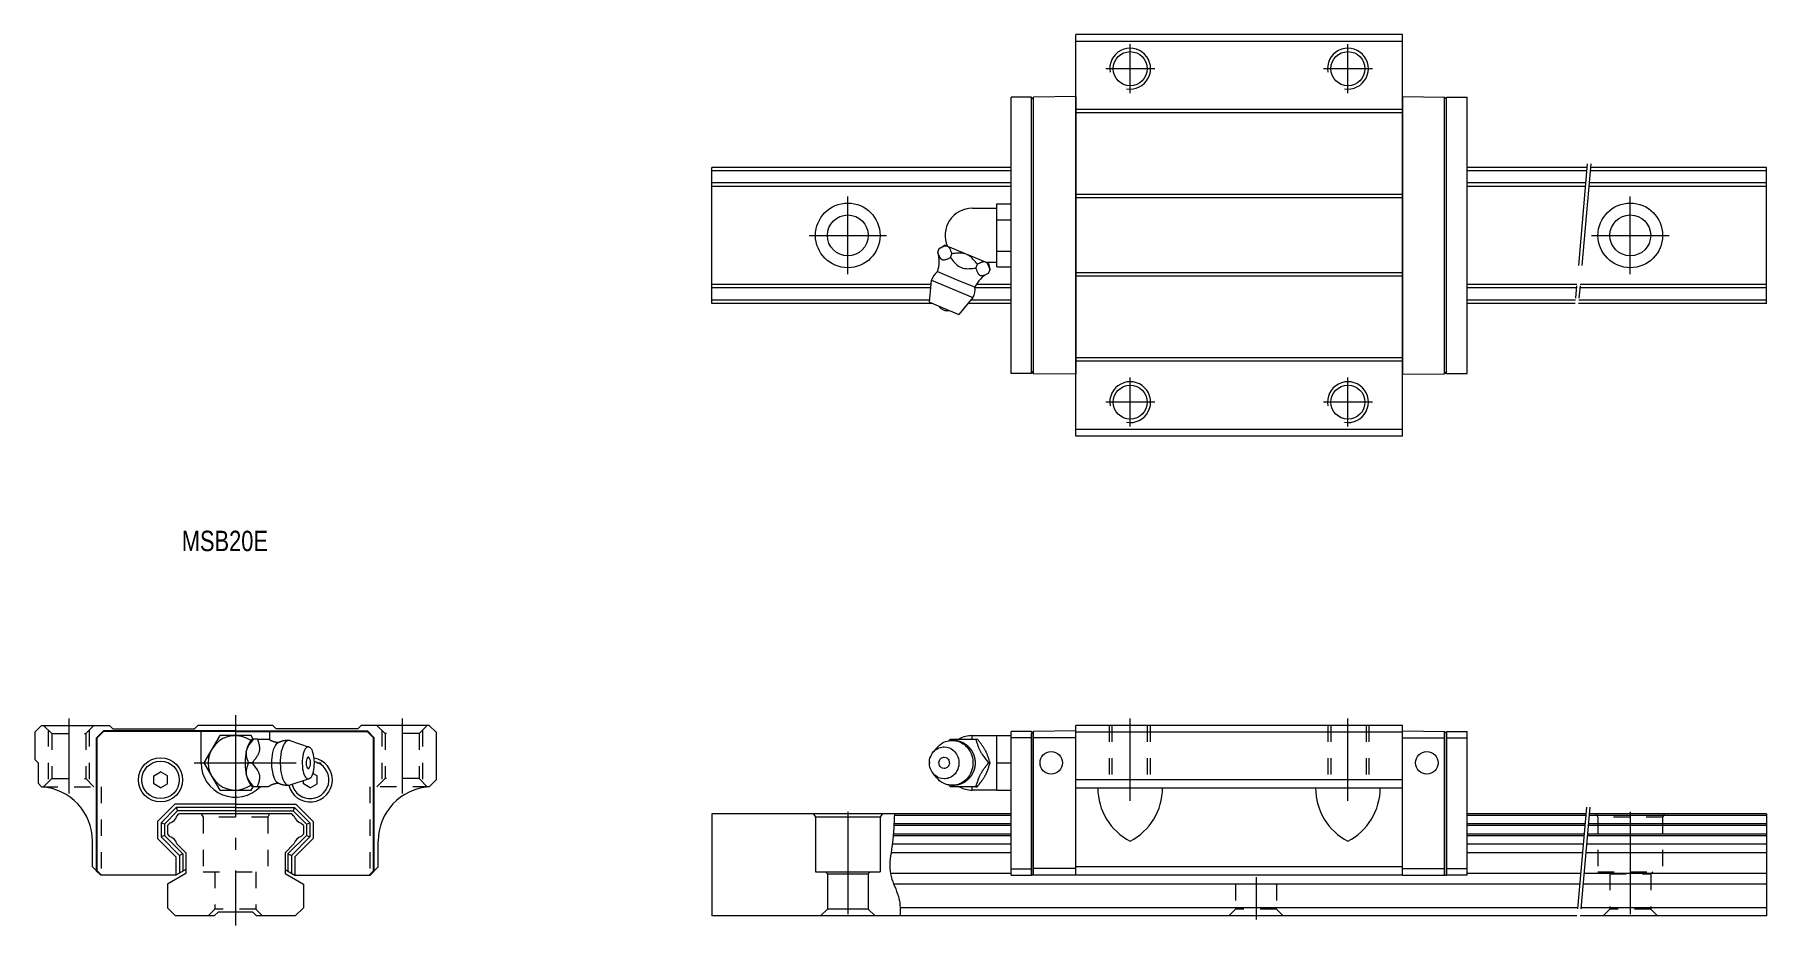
# Model space of a CAD drawing. Header units: inches. Extents: x -461 to -207, y 130 to 261.
import ezdxf

# ---------------------------------------------------------------- set-up
doc = ezdxf.new("R2010")
doc.units = ezdxf.units.IN
for name, pattern in [('CENTER', [22.8, 15, -3, 1.8, -3]), ('DASHED', [4.8, 2.4, -2.4]), ('PHANTOM', [27.6, 15, -3, 1.8, -3, 1.8, -3])]:
    doc.linetypes.add(name, pattern=pattern)
doc.layers.add('Unnamed [1]', color=7, linetype='Continuous', lineweight=0)
doc.styles.add('CK_TEXT_STYLE_0107', font='', dxfattribs={"width": 0.8, "height": 3})
doc.styles.get('CK_TEXT_STYLE_0107').set_extended_font_data('TXT')

msp = doc.modelspace()

# ---------------------------------------------------------------- texts
at = {"layer": 'Unnamed [1]', "color": 4, "lineweight": 0, "insert": (-439.76, 188.09), "char_height": 3, "attachment_point": 1, "line_spacing_factor": 1.2, "style": 'CK_TEXT_STYLE_0107'}
msp.add_mtext('MSB20E', dxfattribs=at)

# ---------------------------------------------------------------- linework, layer by layer
at = {"layer": 'Unnamed [1]', "color": 4, "linetype": 'Continuous', "lineweight": 0}
for p, q in [((-308.38, 201.98), (-308.38, 260.98)), ((-260.38, 260.98), (-308.38, 260.98)), ((-260.38, 259.98), (-308.38, 259.98)), ((-260.38, 201.98), (-260.38, 260.98)), ((-317.88, 211.18), (-317.88, 251.78)), ((-314.88, 251.78), (-317.88, 251.78)), ((-314.88, 251.5), (-314.58, 251.8)), ((-314.88, 211.18), (-314.88, 251.78)), ((-314.88, 211.46), (-314.88, 251.5)), ((-308.38, 251.88), (-314.58, 251.8)), ((-314.58, 211.16), (-314.58, 251.8)), ((-308.38, 251.88), (-308.38, 211.08)), ((-260.38, 249.98), (-308.38, 249.98)), ((-260.38, 249.48), (-308.38, 249.48)), ((-260.38, 251.88), (-260.38, 211.08)), ((-260.38, 251.88), (-254.18, 251.8)), ((-254.18, 211.16), (-254.18, 251.8)), ((-253.88, 251.5), (-254.18, 251.8)), ((-253.88, 251.78), (-250.88, 251.78)), ((-253.88, 211.18), (-253.88, 251.78)), ((-253.88, 211.46), (-253.88, 251.5)), ((-250.88, 211.18), (-250.88, 251.78)), ((-317.88, 241.48), (-361.88, 241.48)), ((-361.88, 221.48), (-361.88, 241.48)), ((-317.88, 240.97), (-361.88, 240.97)), ((-233.24, 241.48), (-250.88, 241.48)), ((-233.29, 240.97), (-250.88, 240.97)), ((-206.88, 240.97), (-232.78, 240.97)), ((-206.88, 241.48), (-232.74, 241.48)), ((-206.88, 221.48), (-206.88, 241.48)), ((-317.88, 239.19), (-361.88, 239.19)), ((-317.88, 238.68), (-361.88, 238.68)), ((-260.38, 237.48), (-308.38, 237.48)), ((-260.38, 236.98), (-308.38, 236.98)), ((-233.44, 239.19), (-250.88, 239.19)), ((-233.49, 238.68), (-250.88, 238.68)), ((-206.88, 238.68), (-232.98, 238.68)), ((-206.88, 239.19), (-232.94, 239.19)), ((-323.57, 235.48), (-319.97, 235.48)), ((-319.97, 236.1), (-317.88, 236.1)), ((-319.97, 234.94), (-319.97, 236.1)), ((-319.97, 233.79), (-319.97, 234.94)), ((-317.88, 233.79), (-317.88, 236.1)), ((-319.97, 233.79), (-317.88, 233.79)), ((-319.97, 231.48), (-319.97, 233.79)), ((-317.88, 229.17), (-317.88, 233.79)), ((-328.67, 229.01), (-328.44, 229.56)), ((-327.26, 229.88), (-327.66, 230.05)), ((-327.26, 229.88), (-327.19, 229.85)), ((-324.5, 228.74), (-327.19, 229.85)), ((-319.97, 229.17), (-319.97, 231.48)), ((-319.97, 229.17), (-317.88, 229.17)), ((-319.97, 228.02), (-319.97, 229.17)), ((-317.88, 226.86), (-317.88, 229.17)), ((-326.81, 228.24), (-326.58, 228.79)), ((-324.5, 228.74), (-324.35, 228.68)), ((-321.66, 227.56), (-324.35, 228.68)), ((-323.07, 226.69), (-322.84, 227.24)), ((-321.66, 227.56), (-321.58, 227.53)), ((-321.19, 227.37), (-321.58, 227.53)), ((-319.97, 227.48), (-321.46, 227.48)), ((-319.97, 226.86), (-319.97, 228.02)), ((-319.97, 226.86), (-317.88, 226.86)), ((-329.63, 224.28), (-361.88, 224.28)), ((-329.88, 221.66), (-329.58, 224.89)), ((-329.58, 224.89), (-323.48, 222.37)), ((-328.72, 226.16), (-325.95, 225.01)), ((-325.95, 225.01), (-323.18, 223.87)), ((-317.88, 224.28), (-322.98, 224.28)), ((-321.2, 225.92), (-320.98, 226.47)), ((-260.38, 225.98), (-308.38, 225.98)), ((-260.38, 225.48), (-308.38, 225.48)), ((-234.75, 224.28), (-250.88, 224.28)), ((-206.88, 224.28), (-234.24, 224.28)), ((-329.68, 223.77), (-361.88, 223.77)), ((-329.85, 221.99), (-361.88, 221.99)), ((-329.44, 221.48), (-361.88, 221.48)), ((-329.88, 221.66), (-325.54, 219.86)), ((-323.48, 222.37), (-325.54, 219.86)), ((-317.88, 221.48), (-324.21, 221.48)), ((-317.88, 221.99), (-323.79, 221.99)), ((-317.88, 223.77), (-323.17, 223.77)), ((-234.79, 223.77), (-250.88, 223.77)), ((-234.95, 221.99), (-250.88, 221.99)), ((-234.99, 221.48), (-250.88, 221.48)), ((-206.88, 221.48), (-234.49, 221.48)), ((-206.88, 221.99), (-234.44, 221.99)), ((-206.88, 223.77), (-234.29, 223.77)), ((-314.88, 211.46), (-314.58, 211.16)), ((-260.38, 213.48), (-308.38, 213.48)), ((-260.38, 212.98), (-308.38, 212.98)), ((-253.88, 211.46), (-254.18, 211.16)), ((-314.88, 211.18), (-317.88, 211.18)), ((-308.38, 211.08), (-314.58, 211.16)), ((-260.38, 211.08), (-254.18, 211.16)), ((-253.88, 211.18), (-250.88, 211.18)), ((-260.38, 202.98), (-308.38, 202.98)), ((-260.38, 201.98), (-308.38, 201.98)), ((-460.38, 159.48), (-461.38, 158.48)), ((-461.38, 158.48), (-461.38, 154.48)), ((-460.38, 159.48), (-450.38, 159.48)), ((-452.28, 157.68), (-451.28, 158.68)), ((-452.18, 157.64), (-451.24, 158.58)), ((-431.88, 158.68), (-451.28, 158.68)), ((-431.88, 158.58), (-451.24, 158.58)), ((-450.38, 159.48), (-449.88, 158.98)), ((-449.88, 158.98), (-437.88, 158.98)), ((-437.38, 159.48), (-437.88, 158.98)), ((-426.38, 159.48), (-437.38, 159.48)), ((-436.93, 153.98), (-436.93, 158.58)), ((-434.19, 157.98), (-435.35, 155.98)), ((-431.88, 157.98), (-434.19, 157.98)), ((-431.88, 158.68), (-412.48, 158.68)), ((-431.88, 158.58), (-412.53, 158.58)), ((-429.58, 157.98), (-431.88, 157.98)), ((-429.29, 157.48), (-429.58, 157.98)), ((-426.83, 157.37), (-426.83, 158.58)), ((-426.38, 159.48), (-425.88, 158.98)), ((-413.88, 158.98), (-425.88, 158.98)), ((-413.38, 159.48), (-413.88, 158.98)), ((-403.38, 159.48), (-413.38, 159.48)), ((-411.58, 157.64), (-412.53, 158.58)), ((-411.48, 157.68), (-412.48, 158.68)), ((-402.38, 158.48), (-403.38, 159.48)), ((-402.38, 158.48), (-402.38, 151.48)), ((-323.58, 157.98), (-319.98, 157.98)), ((-323.58, 157.48), (-323.58, 157.98)), ((-319.98, 157.98), (-317.88, 157.98)), ((-319.98, 155.98), (-319.98, 157.98)), ((-317.88, 137.48), (-317.88, 158.58)), ((-314.88, 158.58), (-317.88, 158.58)), ((-317.88, 153.98), (-317.88, 157.98)), ((-314.88, 158.31), (-314.58, 158.61)), ((-314.88, 158.58), (-314.88, 137.48)), ((-314.88, 137.48), (-314.88, 158.31)), ((-308.38, 158.68), (-314.58, 158.61)), ((-314.58, 137.48), (-314.58, 158.61)), ((-260.38, 159.48), (-308.38, 159.48)), ((-308.38, 137.48), (-308.38, 159.48)), ((-308.38, 137.48), (-308.38, 158.68)), ((-260.38, 158.48), (-308.38, 158.48)), ((-260.38, 137.48), (-260.38, 159.48)), ((-260.38, 158.68), (-254.18, 158.61)), ((-260.38, 137.48), (-260.38, 158.68)), ((-253.88, 158.31), (-254.18, 158.61)), ((-254.18, 137.48), (-254.18, 158.61)), ((-253.88, 158.58), (-250.88, 158.58)), ((-253.88, 158.58), (-253.88, 137.48)), ((-253.88, 137.48), (-253.88, 158.31)), ((-250.88, 137.48), (-250.88, 158.58)), ((-452.28, 138.08), (-452.28, 157.68)), ((-452.18, 138.12), (-452.18, 157.64)), ((-435.35, 155.98), (-436.5, 153.98)), ((-430.29, 155.66), (-430.26, 155.8)), ((-429.29, 157.48), (-429.19, 157.48)), ((-428.64, 157.48), (-429.19, 157.48)), ((-428.64, 157.48), (-427, 157.48)), ((-423.87, 157.25), (-421.05, 156.31)), ((-411.58, 138.12), (-411.58, 157.64)), ((-411.48, 138.08), (-411.48, 157.68)), ((-329.31, 155.58), (-328.79, 156.2)), ((-326.81, 157.48), (-323.07, 157.48)), ((-323.07, 157.48), (-322.85, 157.48)), ((-321.66, 155.8), (-321.59, 155.66)), ((-319.98, 153.98), (-319.98, 155.98)), ((-314.88, 157.66), (-317.88, 157.66)), ((-308.38, 157.68), (-314.58, 157.68)), ((-260.38, 157.68), (-254.18, 157.68)), ((-253.88, 157.66), (-250.88, 157.66)), ((-461.38, 154.48), (-460.88, 153.98)), ((-460.88, 153.98), (-460.88, 150.98)), ((-436.5, 153.98), (-435.35, 151.98)), ((-429.41, 153.98), (-429.97, 153.98)), ((-329.78, 153.98), (-329.88, 153.98)), ((-321.21, 153.98), (-320.98, 153.98)), ((-319.98, 153.98), (-317.88, 153.98)), ((-319.98, 151.98), (-319.98, 153.98)), ((-317.88, 149.98), (-317.88, 153.98)), ((-460.37, 150.46), (-460.88, 150.98)), ((-443.88, 152.06), (-442.88, 152.64)), ((-443.88, 150.9), (-443.88, 152.06)), ((-442.88, 150.33), (-443.88, 150.9)), ((-441.88, 152.06), (-442.88, 152.64)), ((-442.88, 150.33), (-441.88, 150.9)), ((-441.88, 150.9), (-441.88, 152.06)), ((-435.35, 151.98), (-434.19, 149.98)), ((-430.26, 152.16), (-430.29, 152.3)), ((-429.58, 149.98), (-429.29, 150.48)), ((-429.19, 150.48), (-429.28, 150.48)), ((-428.64, 150.48), (-429.19, 150.48)), ((-427, 150.48), (-428.64, 150.48)), ((-421.05, 151.65), (-423.87, 150.71)), ((-421.88, 150.9), (-421.88, 151.37)), ((-420.88, 150.33), (-421.88, 150.9)), ((-420.88, 150.33), (-419.88, 150.9)), ((-419.88, 152.06), (-420.5, 152.41)), ((-419.88, 150.9), (-419.88, 152.06)), ((-402.38, 151.48), (-403.4, 150.46)), ((-328.79, 151.76), (-329.32, 152.4)), ((-323.07, 150.48), (-326.81, 150.48)), ((-323.58, 149.98), (-323.58, 150.48)), ((-323.07, 150.48), (-322.85, 150.48)), ((-321.59, 152.3), (-321.66, 152.16)), ((-319.98, 149.98), (-319.98, 151.98)), ((-260.38, 151.48), (-308.38, 151.48)), ((-260.38, 150.28), (-308.38, 150.28)), ((-443.31, 145.38), (-440.78, 147.91)), ((-431.88, 147.91), (-440.78, 147.91)), ((-434.19, 149.98), (-431.88, 149.98)), ((-431.88, 149.98), (-429.58, 149.98)), ((-431.88, 147.91), (-422.99, 147.91)), ((-420.45, 145.38), (-422.99, 147.91)), ((-319.98, 149.98), (-323.58, 149.98)), ((-319.98, 149.98), (-317.88, 149.98)), ((-443.31, 145.38), (-443.31, 142.89)), ((-442.81, 145.17), (-440.57, 147.41)), ((-442.81, 145.17), (-442.81, 143.09)), ((-442.31, 144.96), (-442.81, 145.17)), ((-442.31, 144.96), (-440.37, 146.91)), ((-441.88, 144.78), (-441.58, 145.09)), ((-431.88, 147.41), (-440.57, 147.41)), ((-440.57, 147.41), (-440.37, 146.91)), ((-440.49, 146.17), (-440.19, 146.48)), ((-431.88, 146.91), (-440.37, 146.91)), ((-423.58, 146.48), (-440.19, 146.48)), ((-431.88, 147.41), (-423.2, 147.41)), ((-431.88, 146.91), (-423.4, 146.91)), ((-423.27, 146.17), (-423.58, 146.48)), ((-423.2, 147.41), (-423.4, 146.91)), ((-421.45, 144.96), (-423.4, 146.91)), ((-420.95, 145.17), (-423.2, 147.41)), ((-421.88, 144.78), (-422.19, 145.09)), ((-421.45, 144.96), (-420.95, 145.17)), ((-420.95, 145.17), (-420.95, 143.09)), ((-420.45, 145.38), (-420.45, 142.89)), ((-361.88, 146.48), (-361.88, 131.48)), ((-317.88, 146.48), (-361.88, 146.48)), ((-346.92, 146.48), (-346.63, 145.98)), ((-337.13, 145.98), (-346.63, 145.98)), ((-346.63, 145.98), (-346.63, 137.98)), ((-336.85, 146.48), (-337.13, 145.98)), ((-337.13, 145.98), (-337.13, 137.98)), ((-317.88, 146.25), (-335.04, 146.25)), ((-233.43, 146.48), (-250.88, 146.48)), ((-233.45, 146.25), (-250.88, 146.25)), ((-206.88, 146.25), (-232.94, 146.25)), ((-206.88, 146.48), (-232.92, 146.48)), ((-206.88, 146.48), (-206.88, 131.48)), ((-443.31, 142.89), (-440.61, 140.19)), ((-442.31, 143.3), (-442.81, 143.09)), ((-442.81, 143.09), (-440.11, 140.39)), ((-442.31, 144.96), (-442.31, 143.3)), ((-442.31, 143.3), (-439.61, 140.6)), ((-441.88, 144.78), (-441.88, 143.48)), ((-441.88, 143.48), (-441.58, 143.17)), ((-421.45, 143.3), (-424.15, 140.6)), ((-420.95, 143.09), (-423.65, 140.39)), ((-420.45, 142.89), (-423.15, 140.19)), ((-421.88, 143.48), (-422.19, 143.17)), ((-421.88, 144.78), (-421.88, 143.48)), ((-421.45, 144.96), (-421.45, 143.3)), ((-421.45, 143.3), (-420.95, 143.09)), ((-317.88, 143.24), (-335.21, 143.24)), ((-317.88, 143.48), (-335.19, 143.48)), ((-317.88, 144.78), (-335.1, 144.78)), ((-317.88, 145.02), (-335.09, 145.02)), ((-233.56, 145.02), (-250.88, 145.02)), ((-233.58, 144.78), (-250.88, 144.78)), ((-233.69, 143.48), (-250.88, 143.48)), ((-233.71, 143.24), (-250.88, 143.24)), ((-206.88, 143.24), (-233.21, 143.24)), ((-206.88, 143.48), (-233.19, 143.48)), ((-206.88, 144.78), (-233.07, 144.78)), ((-206.88, 145.02), (-233.05, 145.02)), ((-452.88, 138.68), (-452.88, 142.47)), ((-440.61, 140.19), (-440.61, 137.49)), ((-440.49, 142.09), (-439.18, 140.78)), ((-439.61, 140.6), (-440.11, 140.39)), ((-440.11, 140.39), (-440.11, 137.78)), ((-439.61, 140.6), (-439.61, 138.07)), ((-439.18, 140.78), (-439.18, 137.74)), ((-423.27, 142.09), (-424.58, 140.78)), ((-424.58, 140.78), (-424.58, 137.74)), ((-424.15, 140.6), (-424.15, 138.07)), ((-424.15, 140.6), (-423.65, 140.39)), ((-423.65, 140.39), (-423.65, 137.78)), ((-423.15, 140.19), (-423.15, 137.49)), ((-410.88, 138.68), (-410.88, 142.47)), ((-317.88, 140.78), (-335.52, 140.78)), ((-317.88, 142.02), (-335.34, 142.02)), ((-233.82, 142.02), (-250.88, 142.02)), ((-233.93, 140.78), (-250.88, 140.78)), ((-206.88, 140.78), (-233.42, 140.78)), ((-206.88, 142.02), (-233.31, 142.02)), ((-452.88, 138.68), (-451.68, 137.48)), ((-452.28, 138.08), (-451.68, 137.48)), ((-452.18, 138.12), (-451.54, 137.48)), ((-447.28, 137.48), (-451.68, 137.48)), ((-447.28, 137.48), (-451.68, 137.48)), ((-440.63, 137.48), (-451.54, 137.48)), ((-439.18, 137.74), (-441.88, 136.18)), ((-439.18, 138.32), (-440.63, 137.48)), ((-424.58, 138.32), (-423.14, 137.48)), ((-424.58, 137.74), (-421.88, 136.18)), ((-423.14, 137.48), (-412.23, 137.48)), ((-416.49, 137.48), (-412.08, 137.48)), ((-416.49, 137.48), (-412.08, 137.48)), ((-411.58, 138.12), (-412.23, 137.48)), ((-410.88, 138.68), (-412.08, 137.48)), ((-411.48, 138.08), (-412.08, 137.48)), ((-346.63, 137.98), (-337.13, 137.98)), ((-345.18, 137.98), (-344.88, 137.68)), ((-344.88, 137.68), (-344.88, 132.48)), ((-344.88, 137.68), (-338.88, 137.68)), ((-338.88, 137.68), (-338.58, 137.98)), ((-338.88, 137.68), (-338.88, 132.48)), ((-317.88, 137.74), (-335.62, 137.74)), ((-317.88, 138.4), (-314.88, 138.4)), ((-317.88, 137.48), (-314.88, 137.48)), ((-308.38, 137.48), (-314.88, 137.48)), ((-308.38, 138.48), (-314.58, 138.48)), ((-260.38, 138.68), (-308.38, 138.68)), ((-260.38, 137.48), (-308.38, 137.48)), ((-260.38, 138.48), (-254.18, 138.48)), ((-260.38, 137.48), (-253.88, 137.48)), ((-250.88, 138.4), (-253.88, 138.4)), ((-250.88, 137.48), (-253.88, 137.48)), ((-234.19, 137.74), (-250.88, 137.74)), ((-206.88, 137.74), (-233.69, 137.74)), ((-441.88, 136.18), (-441.88, 132.68)), ((-421.88, 136.18), (-421.88, 132.68)), ((-234.33, 136.18), (-335.14, 136.18)), ((-206.88, 136.18), (-233.82, 136.18)), ((-440.68, 131.48), (-441.88, 132.68)), ((-423.08, 131.48), (-421.88, 132.68)), ((-344.88, 132.48), (-345.88, 131.48)), ((-338.88, 132.48), (-344.88, 132.48)), ((-337.88, 131.48), (-338.88, 132.48)), ((-234.63, 132.68), (-334.17, 132.68)), ((-206.88, 132.68), (-234.13, 132.68)), ((-434.98, 131.48), (-440.68, 131.48)), ((-434.98, 131.48), (-434.38, 132.08)), ((-434.38, 132.08), (-429.38, 132.08)), ((-429.38, 132.08), (-428.78, 131.48)), ((-423.08, 131.48), (-428.78, 131.48)), ((-234.74, 131.48), (-361.88, 131.48)), ((-206.88, 131.48), (-234.24, 131.48))]:
    msp.add_line(p, q, dxfattribs=at)
at = {"layer": 'Unnamed [1]', "color": 253, "linetype": 'CENTER', "lineweight": 0}
for p, q in [((-300.38, 252.38), (-300.38, 259.58)), ((-268.38, 252.38), (-268.38, 259.58)), ((-296.78, 255.98), (-303.98, 255.98)), ((-264.78, 255.98), (-271.98, 255.98)), ((-341.88, 225.78), (-341.88, 237.18)), ((-226.88, 225.78), (-226.88, 237.18)), ((-347.58, 231.48), (-336.18, 231.48)), ((-232.58, 231.48), (-221.18, 231.48)), ((-300.38, 203.38), (-300.38, 210.58)), ((-268.38, 203.38), (-268.38, 210.58)), ((-296.78, 206.98), (-303.98, 206.98)), ((-264.78, 206.98), (-271.98, 206.98)), ((-456.38, 160.48), (-456.38, 149.48)), ((-431.88, 160.98), (-431.88, 130.1)), ((-407.38, 160.48), (-407.38, 149.48)), ((-300.38, 148.4), (-300.38, 160.48)), ((-268.38, 148.4), (-268.38, 160.48)), ((-437.93, 153.98), (-419.27, 153.98)), ((-341.88, 146.77), (-341.88, 130.96)), ((-226.88, 146.77), (-226.88, 130.96)), ((-281.88, 137.18), (-281.88, 130.96))]:
    msp.add_line(p, q, dxfattribs=at)
at = {"layer": 'Unnamed [1]', "color": 253, "linetype": 'PHANTOM', "lineweight": 0}
for p, q in [((-233.2, 241.98), (-235.08, 220.48)), ((-232.69, 241.98), (-234.58, 220.48)), ((-233.34, 147.48), (-234.83, 130.48)), ((-232.84, 147.48), (-234.32, 130.48))]:
    msp.add_line(p, q, dxfattribs=at)
at = {"layer": 'Unnamed [1]', "color": 253, "linetype": 'DASHED', "lineweight": 0}
for p, q in [((-460.08, 159.48), (-458.88, 158.28)), ((-459.38, 158.78), (-459.38, 151.18)), ((-458.88, 158.28), (-458.88, 151.68)), ((-458.88, 158.28), (-453.88, 158.28)), ((-453.88, 158.28), (-452.68, 159.48)), ((-453.88, 158.28), (-453.88, 151.68)), ((-453.38, 158.78), (-453.38, 151.18)), ((-409.88, 158.28), (-411.08, 159.48)), ((-410.38, 158.78), (-410.38, 151.18)), ((-409.88, 158.28), (-409.88, 151.68)), ((-404.88, 158.28), (-409.88, 158.28)), ((-403.68, 159.48), (-404.88, 158.28)), ((-404.88, 158.28), (-404.88, 151.68)), ((-404.38, 158.78), (-404.38, 151.18)), ((-303.46, 159.48), (-303.46, 150.28)), ((-303.06, 159.48), (-303.06, 150.28)), ((-297.86, 159.48), (-297.86, 150.28)), ((-297.46, 159.48), (-297.46, 150.28)), ((-271.31, 159.48), (-271.31, 150.28)), ((-270.91, 159.48), (-270.91, 150.28)), ((-265.71, 159.48), (-265.71, 150.28)), ((-265.31, 159.48), (-265.31, 150.28)), ((-460.38, 150.48), (-451.63, 150.48)), ((-460.38, 150.48), (-451.63, 150.48)), ((-460.08, 150.48), (-458.88, 151.68)), ((-458.88, 151.68), (-453.88, 151.68)), ((-453.88, 151.68), (-452.68, 150.48)), ((-451.63, 150.48), (-451.63, 137.48)), ((-451.63, 150.48), (-451.63, 137.48)), ((-403.38, 150.48), (-412.13, 150.48)), ((-412.13, 150.48), (-412.13, 137.48)), ((-403.38, 150.48), (-412.13, 150.48)), ((-412.13, 150.48), (-412.13, 137.48)), ((-409.88, 151.68), (-411.08, 150.48)), ((-404.88, 151.68), (-409.88, 151.68)), ((-403.68, 150.48), (-404.88, 151.68)), ((-436.92, 146.48), (-436.63, 145.98)), ((-427.13, 145.98), (-436.63, 145.98)), ((-436.63, 145.98), (-436.63, 137.98)), ((-426.85, 146.48), (-427.13, 145.98)), ((-427.13, 145.98), (-427.13, 137.98)), ((-231.92, 146.48), (-231.63, 145.98)), ((-231.63, 145.98), (-231.63, 137.98)), ((-222.13, 145.98), (-231.63, 145.98)), ((-221.85, 146.48), (-222.13, 145.98)), ((-222.13, 145.98), (-222.13, 137.98)), ((-436.63, 137.98), (-427.13, 137.98)), ((-434.88, 137.98), (-434.88, 132.48)), ((-428.88, 137.98), (-428.88, 132.48)), ((-231.63, 137.98), (-222.13, 137.98)), ((-230.18, 137.98), (-229.88, 137.68)), ((-229.88, 137.68), (-223.88, 137.68)), ((-229.88, 137.68), (-229.88, 132.48)), ((-223.88, 137.68), (-223.58, 137.98)), ((-223.88, 137.68), (-223.88, 132.48)), ((-284.88, 136.18), (-284.88, 132.48)), ((-278.88, 136.18), (-278.88, 132.48)), ((-434.88, 132.48), (-435.88, 131.48)), ((-428.88, 132.48), (-434.88, 132.48)), ((-427.88, 131.48), (-428.88, 132.48)), ((-284.88, 132.48), (-285.88, 131.48)), ((-278.88, 132.48), (-284.88, 132.48)), ((-277.88, 131.48), (-278.88, 132.48)), ((-229.88, 132.48), (-230.88, 131.48)), ((-223.88, 132.48), (-229.88, 132.48)), ((-222.88, 131.48), (-223.88, 132.48))]:
    msp.add_line(p, q, dxfattribs=at)
at = {"layer": 'Unnamed [1]', "color": 4, "linetype": 'Continuous', "lineweight": 0}
for points in [[(-327.26, 229.88), (-327.29, 229.89), (-327.32, 229.9), (-327.36, 229.91), (-327.39, 229.91), (-327.43, 229.91), (-327.46, 229.91), (-327.5, 229.91), (-327.53, 229.9), (-327.57, 229.9), (-327.66, 229.88), (-327.76, 229.85), (-327.85, 229.82), (-327.95, 229.78), (-328.05, 229.74), (-328.15, 229.7), (-328.25, 229.66), (-328.34, 229.61), (-328.44, 229.56)], [(-324.5, 228.74), (-324.56, 228.76), (-324.62, 228.78), (-324.69, 228.8), (-324.75, 228.81), (-324.81, 228.83), (-324.88, 228.84), (-324.94, 228.85), (-325.01, 228.86), (-325.08, 228.86), (-325.24, 228.88), (-325.41, 228.88), (-325.58, 228.88), (-325.74, 228.87), (-325.91, 228.86), (-326.08, 228.84), (-326.24, 228.83), (-326.41, 228.81), (-326.58, 228.79)], [(-322.84, 227.24), (-322.93, 227.36), (-323.02, 227.47), (-323.11, 227.58), (-323.21, 227.69), (-323.3, 227.8), (-323.39, 227.91), (-323.49, 228.01), (-323.59, 228.12), (-323.69, 228.22), (-323.76, 228.28), (-323.82, 228.33), (-323.89, 228.39), (-323.96, 228.44), (-324.03, 228.49), (-324.1, 228.54), (-324.17, 228.59), (-324.25, 228.63), (-324.32, 228.67), (-324.33, 228.67), (-324.33, 228.67), (-324.33, 228.67), (-324.33, 228.67), (-324.34, 228.67), (-324.34, 228.67), (-324.34, 228.68), (-324.34, 228.68), (-324.35, 228.68)], [(-321.66, 227.56), (-321.72, 227.58), (-321.78, 227.59), (-321.84, 227.59), (-321.9, 227.59), (-321.96, 227.58), (-322.03, 227.57), (-322.09, 227.55), (-322.16, 227.53), (-322.23, 227.51), (-322.29, 227.48), (-322.36, 227.46), (-322.43, 227.43), (-322.5, 227.4), (-322.57, 227.37), (-322.64, 227.34), (-322.7, 227.31), (-322.77, 227.28), (-322.84, 227.24)], [(-430.29, 155.66), (-430.33, 155.46), (-430.36, 155.25), (-430.39, 155.05), (-430.41, 154.86), (-430.43, 154.67), (-430.44, 154.49), (-430.45, 154.31), (-430.45, 154.14), (-430.45, 153.98), (-430.45, 153.98), (-430.45, 153.82), (-430.45, 153.65), (-430.44, 153.47), (-430.43, 153.29), (-430.41, 153.1), (-430.39, 152.91), (-430.36, 152.71), (-430.33, 152.51), (-430.29, 152.3)], [(-430.29, 155.66), (-430.3, 155.6), (-430.3, 155.55), (-430.31, 155.49), (-430.31, 155.43), (-430.31, 155.38), (-430.31, 155.32), (-430.31, 155.27), (-430.31, 155.21), (-430.3, 155.16), (-430.28, 155.02), (-430.26, 154.89), (-430.23, 154.75), (-430.19, 154.62), (-430.15, 154.49), (-430.1, 154.36), (-430.06, 154.24), (-430.01, 154.11), (-429.97, 153.98)], [(-429.19, 157.48), (-429.28, 157.37), (-429.37, 157.26), (-429.46, 157.15), (-429.54, 157.04), (-429.63, 156.93), (-429.71, 156.82), (-429.79, 156.71), (-429.87, 156.59), (-429.95, 156.48), (-429.99, 156.41), (-430.03, 156.34), (-430.07, 156.26), (-430.11, 156.19), (-430.14, 156.12), (-430.17, 156.05), (-430.2, 155.97), (-430.23, 155.9), (-430.25, 155.83), (-430.25, 155.82), (-430.25, 155.82), (-430.25, 155.82), (-430.25, 155.81), (-430.25, 155.81), (-430.26, 155.81), (-430.26, 155.81), (-430.26, 155.8), (-430.26, 155.8)], [(-429.4, 157.4), (-429.55, 157.29), (-429.67, 157.17), (-429.78, 157.02), (-429.88, 156.85), (-429.97, 156.66), (-430.06, 156.46), (-430.13, 156.25), (-430.2, 156.02), (-430.26, 155.8)], [(-425.71, 156.88), (-425.89, 156.71), (-426, 156.56), (-426.1, 156.39), (-426.2, 156.17), (-426.31, 155.87), (-426.41, 155.51), (-426.48, 155.11), (-426.53, 154.73), (-426.55, 154.39), (-426.56, 154.08), (-426.57, 153.98), (-426.57, 153.98), (-426.55, 153.44), (-426.51, 153.1), (-426.45, 152.68), (-426.38, 152.33), (-426.29, 152.04), (-426.18, 151.75), (-426.08, 151.54), (-425.97, 151.35), (-425.86, 151.21), (-425.76, 151.12)], [(-425.71, 156.88), (-425.69, 156.89), (-425.68, 156.9), (-425.68, 156.9), (-425.68, 156.9), (-425.67, 156.91), (-425.67, 156.91), (-425.66, 156.91), (-425.66, 156.92), (-425.65, 156.92), (-425.62, 156.94), (-425.58, 156.96), (-425.54, 156.99), (-425.5, 157.01), (-425.46, 157.03), (-425.42, 157.05), (-425.38, 157.06), (-425.34, 157.08), (-425.3, 157.1), (-425.26, 157.11), (-425.22, 157.13), (-425.18, 157.14), (-425.14, 157.16), (-425.1, 157.17), (-425.05, 157.19), (-425.01, 157.2), (-424.97, 157.21), (-424.93, 157.22), (-424.89, 157.23), (-424.84, 157.24), (-424.8, 157.25), (-424.76, 157.26), (-424.71, 157.27), (-424.67, 157.27), (-424.63, 157.28), (-424.58, 157.28), (-424.54, 157.29), (-424.49, 157.29), (-424.44, 157.3), (-424.39, 157.3), (-424.35, 157.3), (-424.3, 157.3), (-424.25, 157.3), (-424.2, 157.3), (-424.16, 157.3), (-424.11, 157.29), (-424.09, 157.29), (-424.08, 157.29), (-424.06, 157.29), (-424.04, 157.28), (-424.03, 157.28)], [(-424.03, 157.28), (-424.24, 157.24), (-424.37, 157.16), (-424.48, 157.07), (-424.58, 156.95), (-424.7, 156.78), (-424.8, 156.6), (-424.91, 156.34), (-425.02, 156.02), (-425.13, 155.63), (-425.2, 155.2), (-425.26, 154.79), (-425.28, 154.43), (-425.29, 154.09), (-425.29, 153.98), (-425.29, 153.98), (-425.27, 153.34), (-425.24, 152.99), (-425.19, 152.65), (-425.11, 152.25), (-425.01, 151.89), (-424.91, 151.6), (-424.8, 151.37), (-424.7, 151.18), (-424.6, 151.04), (-424.49, 150.9), (-424.38, 150.81), (-424.26, 150.74), (-424.14, 150.69), (-424.03, 150.68), (-423.91, 150.7), (-423.87, 150.71)], [(-423.87, 157.25), (-423.89, 157.26), (-423.91, 157.26), (-423.92, 157.27), (-423.94, 157.27), (-423.96, 157.28), (-423.98, 157.28), (-424, 157.28), (-424.01, 157.28), (-424.03, 157.28)], [(-420.27, 153.98), (-420.3, 154.55), (-420.33, 154.84), (-420.4, 155.23), (-420.48, 155.49), (-420.57, 155.73), (-420.66, 155.93), (-420.77, 156.09), (-420.85, 156.18), (-420.94, 156.25), (-421.02, 156.3), (-421.13, 156.33), (-421.23, 156.33), (-421.33, 156.29), (-421.42, 156.24), (-421.52, 156.14), (-421.61, 156.02), (-421.71, 155.85), (-421.82, 155.61), (-421.91, 155.3), (-421.98, 154.96), (-422.03, 154.63), (-422.06, 154.34), (-422.07, 154.07), (-422.07, 153.98), (-422.07, 153.98), (-422.04, 153.41), (-422, 153.12), (-421.93, 152.74), (-421.86, 152.47), (-421.77, 152.24), (-421.67, 152.03), (-421.57, 151.87), (-421.48, 151.78), (-421.4, 151.71), (-421.32, 151.66), (-421.21, 151.63), (-421.1, 151.64), (-421.01, 151.67), (-420.92, 151.72), (-420.81, 151.82), (-420.72, 151.94), (-420.62, 152.11), (-420.52, 152.36), (-420.42, 152.66), (-420.35, 153), (-420.3, 153.34), (-420.28, 153.62), (-420.27, 153.9), (-420.27, 153.98)], [(-327.72, 151.63), (-328.1, 151.67), (-328.31, 151.72), (-328.51, 151.79), (-328.7, 151.89), (-328.9, 152.01), (-329.08, 152.15), (-329.25, 152.31), (-329.4, 152.49), (-329.53, 152.69), (-329.64, 152.9), (-329.73, 153.11), (-329.8, 153.33), (-329.86, 153.62), (-329.89, 153.9), (-329.88, 154.17), (-329.85, 154.42), (-329.8, 154.65), (-329.7, 154.93), (-329.59, 155.16), (-329.47, 155.36), (-329.31, 155.58), (-329.15, 155.75), (-329, 155.88), (-328.81, 156.01), (-328.6, 156.13), (-328.43, 156.2), (-328.24, 156.26), (-328.07, 156.3), (-327.86, 156.33), (-327.72, 156.33), (-327.72, 156.33), (-327.33, 156.29), (-327.13, 156.24), (-326.93, 156.17), (-326.73, 156.07), (-326.54, 155.95), (-326.35, 155.81), (-326.19, 155.65), (-326.03, 155.47), (-325.9, 155.27), (-325.79, 155.06), (-325.7, 154.85), (-325.63, 154.63), (-325.57, 154.34), (-325.55, 154.06), (-325.55, 153.79), (-325.58, 153.54), (-325.64, 153.31), (-325.73, 153.04), (-325.84, 152.8), (-325.96, 152.6), (-326.12, 152.38), (-326.28, 152.22), (-326.43, 152.08), (-326.62, 151.95), (-326.83, 151.83), (-327.01, 151.76), (-327.19, 151.7), (-327.37, 151.66), (-327.57, 151.64), (-327.72, 151.63)], [(-328.79, 156.2), (-328.4, 156.59), (-328.2, 156.74), (-327.96, 156.9), (-327.75, 157.01), (-327.51, 157.11), (-327.26, 157.19), (-327.01, 157.24), (-326.8, 157.27), (-326.53, 157.28)], [(-326.99, 157.24), (-326.98, 157.27), (-326.95, 157.29), (-326.93, 157.32), (-326.91, 157.35), (-326.89, 157.37), (-326.87, 157.4), (-326.85, 157.43), (-326.83, 157.45), (-326.81, 157.48)], [(-326.99, 157.25), (-326.97, 157.25), (-326.94, 157.26), (-326.91, 157.26), (-326.88, 157.27), (-326.85, 157.27), (-326.82, 157.27), (-326.79, 157.28), (-326.76, 157.28), (-326.73, 157.28), (-326.68, 157.29), (-326.63, 157.29), (-326.57, 157.29), (-326.52, 157.3), (-326.47, 157.3), (-326.42, 157.3), (-326.37, 157.3), (-326.32, 157.3), (-326.26, 157.3), (-326.21, 157.29), (-326.16, 157.29), (-326.11, 157.28), (-326.06, 157.28), (-326.01, 157.27), (-325.95, 157.26), (-325.9, 157.26), (-325.85, 157.25), (-325.8, 157.24), (-325.75, 157.23), (-325.7, 157.22), (-325.65, 157.21), (-325.6, 157.19), (-325.55, 157.18), (-325.5, 157.16), (-325.45, 157.15), (-325.4, 157.13), (-325.35, 157.12), (-325.31, 157.1), (-325.26, 157.08), (-325.21, 157.06), (-325.16, 157.04), (-325.11, 157.02), (-325.07, 157), (-325.02, 156.98), (-324.97, 156.95), (-324.93, 156.93), (-324.88, 156.91), (-324.84, 156.88), (-324.79, 156.86), (-324.75, 156.83), (-324.71, 156.8), (-324.66, 156.77), (-324.62, 156.75), (-324.58, 156.72), (-324.54, 156.69), (-324.49, 156.66), (-324.45, 156.63), (-324.41, 156.59), (-324.37, 156.56), (-324.33, 156.53), (-324.29, 156.49), (-324.26, 156.46), (-324.22, 156.43), (-324.18, 156.39), (-324.14, 156.35), (-324.11, 156.32), (-324.07, 156.28), (-324.04, 156.24), (-324, 156.2), (-323.97, 156.16), (-323.94, 156.12), (-323.9, 156.08), (-323.87, 156.04), (-323.84, 156), (-323.81, 155.96), (-323.78, 155.92), (-323.75, 155.88), (-323.72, 155.83), (-323.69, 155.79), (-323.66, 155.75), (-323.64, 155.7), (-323.61, 155.66), (-323.59, 155.61), (-323.56, 155.57), (-323.54, 155.52), (-323.51, 155.47), (-323.49, 155.43), (-323.47, 155.38), (-323.45, 155.33), (-323.43, 155.28), (-323.41, 155.23), (-323.39, 155.19), (-323.37, 155.14), (-323.35, 155.09), (-323.34, 155.04), (-323.32, 154.99), (-323.3, 154.94), (-323.29, 154.89), (-323.28, 154.84), (-323.26, 154.79), (-323.25, 154.73), (-323.24, 154.68), (-323.23, 154.63), (-323.22, 154.58), (-323.21, 154.53), (-323.2, 154.47), (-323.19, 154.42), (-323.19, 154.37), (-323.18, 154.32), (-323.18, 154.28), (-323.18, 154.24), (-323.17, 154.21), (-323.17, 154.17), (-323.17, 154.13), (-323.17, 154.09), (-323.17, 154.06), (-323.17, 154.02), (-323.17, 153.98)], [(-323.07, 157.48), (-323.04, 157.37), (-323.01, 157.26), (-322.98, 157.15), (-322.95, 157.04), (-322.91, 156.93), (-322.88, 156.82), (-322.84, 156.71), (-322.8, 156.59), (-322.76, 156.48), (-322.73, 156.41), (-322.71, 156.34), (-322.68, 156.26), (-322.65, 156.19), (-322.62, 156.12), (-322.58, 156.05), (-322.55, 155.97), (-322.51, 155.9), (-322.48, 155.83), (-322.44, 155.75), (-322.4, 155.67), (-322.36, 155.6), (-322.31, 155.52), (-322.27, 155.45), (-322.22, 155.38), (-322.18, 155.3), (-322.13, 155.23), (-322.08, 155.16), (-321.99, 155.02), (-321.89, 154.89), (-321.8, 154.75), (-321.7, 154.62), (-321.6, 154.49), (-321.5, 154.36), (-321.4, 154.24), (-321.31, 154.11), (-321.21, 153.98)], [(-429.97, 153.98), (-430, 153.89), (-430.03, 153.8), (-430.06, 153.71), (-430.09, 153.63), (-430.12, 153.54), (-430.15, 153.45), (-430.18, 153.36), (-430.21, 153.27), (-430.23, 153.17), (-430.25, 153.08), (-430.27, 152.99), (-430.29, 152.89), (-430.3, 152.8), (-430.31, 152.7), (-430.31, 152.6), (-430.31, 152.5), (-430.3, 152.4), (-430.29, 152.3)], [(-420.97, 154.63), (-421.07, 154.77), (-421.12, 154.8), (-421.18, 154.81), (-421.24, 154.79), (-421.29, 154.75), (-421.35, 154.67), (-421.4, 154.55), (-421.45, 154.36), (-421.47, 154.19), (-421.48, 154.03), (-421.49, 153.98), (-421.49, 153.98), (-421.48, 153.88), (-421.48, 153.78), (-421.46, 153.66), (-421.44, 153.54), (-421.4, 153.43), (-421.36, 153.32), (-421.3, 153.23), (-421.24, 153.17), (-421.17, 153.15)], [(-327.72, 153.15), (-327.97, 153.2), (-328.09, 153.26), (-328.21, 153.35), (-328.31, 153.46), (-328.39, 153.59), (-328.45, 153.73), (-328.47, 153.86), (-328.48, 154.04), (-328.46, 154.2), (-328.41, 154.33), (-328.34, 154.47), (-328.26, 154.57), (-328.16, 154.66), (-328.04, 154.73), (-327.93, 154.78), (-327.81, 154.8), (-327.72, 154.81), (-327.72, 154.81), (-327.46, 154.76), (-327.34, 154.7), (-327.22, 154.61), (-327.12, 154.5), (-327.04, 154.37), (-326.99, 154.24), (-326.96, 154.1), (-326.95, 153.92), (-326.98, 153.76), (-327.02, 153.63), (-327.1, 153.5), (-327.17, 153.39), (-327.27, 153.3), (-327.39, 153.23), (-327.5, 153.19), (-327.63, 153.16), (-327.72, 153.15)], [(-321.21, 153.98), (-321.29, 153.87), (-321.38, 153.76), (-321.46, 153.65), (-321.55, 153.54), (-321.63, 153.43), (-321.72, 153.32), (-321.8, 153.21), (-321.88, 153.09), (-321.96, 152.98), (-322.01, 152.91), (-322.06, 152.84), (-322.11, 152.76), (-322.16, 152.69), (-322.2, 152.62), (-322.25, 152.55), (-322.29, 152.47), (-322.34, 152.4), (-322.38, 152.33), (-322.42, 152.25), (-322.46, 152.17), (-322.5, 152.1), (-322.53, 152.02), (-322.57, 151.95), (-322.6, 151.88), (-322.63, 151.8), (-322.66, 151.73), (-322.69, 151.66), (-322.75, 151.52), (-322.79, 151.39), (-322.84, 151.25), (-322.88, 151.12), (-322.92, 150.99), (-322.96, 150.86), (-323, 150.74), (-323.04, 150.61), (-323.07, 150.48)], [(-430.26, 152.16), (-430.23, 152.06), (-430.19, 151.96), (-430.15, 151.86), (-430.1, 151.76), (-430.05, 151.67), (-430, 151.57), (-429.94, 151.48), (-429.88, 151.38), (-429.82, 151.29), (-429.75, 151.2), (-429.69, 151.11), (-429.62, 151.02), (-429.55, 150.93), (-429.48, 150.84), (-429.41, 150.75), (-429.34, 150.66), (-429.27, 150.57), (-429.19, 150.48)], [(-430.26, 152.16), (-430.2, 151.94), (-430.13, 151.72), (-430.06, 151.5), (-429.97, 151.3), (-429.88, 151.11), (-429.78, 150.94), (-429.67, 150.79), (-429.55, 150.67), (-429.4, 150.56)], [(-429.28, 150.48), (-429.29, 150.48), (-429.29, 150.49), (-429.29, 150.49), (-429.3, 150.49), (-429.3, 150.49), (-429.3, 150.5), (-429.31, 150.5), (-429.31, 150.5), (-429.32, 150.51), (-429.32, 150.51), (-429.32, 150.51), (-429.33, 150.51), (-429.33, 150.52), (-429.34, 150.52), (-429.34, 150.52), (-429.34, 150.52), (-429.35, 150.53), (-429.35, 150.53), (-429.36, 150.53), (-429.36, 150.54), (-429.37, 150.54), (-429.37, 150.54), (-429.38, 150.54), (-429.38, 150.55), (-429.39, 150.55), (-429.39, 150.55), (-429.4, 150.56), (-429.4, 150.56), (-429.4, 150.56)], [(-425.53, 150.97), (-425.54, 150.97), (-425.55, 150.97), (-425.56, 150.97), (-425.57, 150.97), (-425.58, 150.97), (-425.59, 150.97), (-425.6, 150.97), (-425.61, 150.97), (-425.62, 150.97), (-425.67, 150.97), (-425.71, 150.96), (-425.76, 150.96), (-425.81, 150.95), (-425.86, 150.95), (-425.91, 150.94), (-425.95, 150.93), (-426, 150.92), (-426.05, 150.91), (-426.09, 150.9), (-426.14, 150.88), (-426.18, 150.87), (-426.22, 150.86), (-426.26, 150.85), (-426.31, 150.83), (-426.35, 150.82), (-426.39, 150.8), (-426.43, 150.79), (-426.47, 150.77), (-426.5, 150.76), (-426.54, 150.74), (-426.58, 150.73), (-426.61, 150.71), (-426.65, 150.69), (-426.68, 150.68), (-426.72, 150.66), (-426.75, 150.64), (-426.78, 150.62), (-426.81, 150.61), (-426.84, 150.59), (-426.87, 150.57), (-426.9, 150.55), (-426.93, 150.54), (-426.95, 150.52), (-426.98, 150.5), (-427, 150.49), (-427, 150.48), (-427, 150.48), (-427, 150.48), (-427, 150.48)], [(-326.81, 150.48), (-326.83, 150.51), (-326.85, 150.53), (-326.87, 150.56), (-326.89, 150.59), (-326.91, 150.61), (-326.93, 150.64), (-326.95, 150.66), (-326.97, 150.69), (-327, 150.72)], [(-335.04, 146.48), (-335.05, 145.95), (-335.07, 145.42), (-335.1, 144.89), (-335.13, 144.36), (-335.16, 143.83), (-335.21, 143.29), (-335.26, 142.76), (-335.32, 142.22), (-335.39, 141.69), (-335.45, 141.23), (-335.52, 140.78), (-335.58, 140.33), (-335.64, 139.87), (-335.68, 139.42), (-335.7, 138.98), (-335.7, 138.53), (-335.67, 138.09), (-335.61, 137.66), (-335.52, 137.28), (-335.41, 136.91), (-335.28, 136.55), (-335.14, 136.18), (-334.99, 135.82), (-334.84, 135.45), (-334.7, 135.09), (-334.56, 134.72), (-334.45, 134.35), (-334.37, 134.04), (-334.3, 133.72), (-334.25, 133.41), (-334.21, 133.09), (-334.18, 132.77), (-334.16, 132.45), (-334.16, 132.13), (-334.16, 131.81), (-334.17, 131.48)]]:
    msp.add_lwpolyline(points, dxfattribs=at)
at = {"layer": 'Unnamed [1]', "color": 4, "linetype": 'Continuous', "lineweight": 0, "extrusion": (0, 0, -1)}
for points in [[(326.58, 228.79), (326.61, 228.88), (326.64, 228.97), (326.67, 229.05), (326.71, 229.14), (326.74, 229.23), (326.78, 229.31), (326.81, 229.39), (326.85, 229.47), (326.89, 229.54), (326.92, 229.59), (326.95, 229.63), (326.97, 229.67), (327, 229.7), (327.03, 229.74), (327.07, 229.77), (327.1, 229.8), (327.14, 229.82), (327.17, 229.85), (327.17, 229.85), (327.18, 229.85), (327.18, 229.85), (327.18, 229.85), (327.18, 229.85), (327.18, 229.85), (327.18, 229.85), (327.18, 229.85), (327.19, 229.85)], [(328.67, 229.01), (328.64, 228.92), (328.61, 228.83), (328.58, 228.75), (328.54, 228.66), (328.51, 228.57), (328.47, 228.49), (328.44, 228.41), (328.4, 228.33), (328.36, 228.26), (328.33, 228.21), (328.3, 228.17), (328.28, 228.13), (328.25, 228.1), (328.21, 228.06), (328.18, 228.03), (328.15, 228), (328.11, 227.98), (328.08, 227.95), (328.04, 227.93), (328, 227.92), (327.95, 227.91), (327.91, 227.9), (327.87, 227.89), (327.82, 227.89), (327.77, 227.89), (327.73, 227.9), (327.68, 227.9), (327.59, 227.92), (327.49, 227.95), (327.39, 227.98), (327.3, 228.01), (327.2, 228.06), (327.1, 228.1), (327, 228.14), (326.9, 228.19), (326.81, 228.24)], [(326.81, 228.24), (326.65, 228.04), (326.49, 227.85), (326.33, 227.66), (326.16, 227.47), (325.99, 227.29), (325.81, 227.13), (325.61, 226.98), (325.41, 226.86), (325.19, 226.76), (324.97, 226.68), (324.74, 226.63), (324.5, 226.6), (324.27, 226.59), (324.03, 226.6), (323.79, 226.61), (323.55, 226.64), (323.31, 226.66), (323.07, 226.69)], [(323.07, 226.69), (323.04, 226.6), (323.01, 226.51), (322.98, 226.43), (322.94, 226.34), (322.91, 226.25), (322.87, 226.17), (322.84, 226.09), (322.8, 226.01), (322.76, 225.94), (322.73, 225.89), (322.7, 225.85), (322.67, 225.81), (322.64, 225.78), (322.61, 225.74), (322.58, 225.71), (322.55, 225.68), (322.51, 225.66), (322.47, 225.63), (322.44, 225.61), (322.4, 225.6), (322.35, 225.59), (322.31, 225.58), (322.27, 225.57), (322.22, 225.57), (322.17, 225.57), (322.13, 225.58), (322.08, 225.58), (321.99, 225.6), (321.89, 225.63), (321.79, 225.66), (321.7, 225.7), (321.6, 225.74), (321.5, 225.78), (321.4, 225.82), (321.3, 225.87), (321.2, 225.92)], [(320.98, 226.47), (321, 226.54), (321.03, 226.61), (321.05, 226.68), (321.08, 226.75), (321.11, 226.82), (321.13, 226.89), (321.16, 226.96), (321.19, 227.03), (321.22, 227.09), (321.25, 227.15), (321.29, 227.22), (321.32, 227.27), (321.36, 227.33), (321.4, 227.38), (321.44, 227.43), (321.49, 227.47), (321.53, 227.5), (321.58, 227.53)], [(429.41, 153.98), (429.33, 154.09), (429.24, 154.2), (429.15, 154.31), (429.06, 154.42), (428.98, 154.53), (428.89, 154.64), (428.81, 154.76), (428.74, 154.87), (428.66, 154.99), (428.62, 155.06), (428.58, 155.13), (428.54, 155.2), (428.5, 155.27), (428.47, 155.34), (428.43, 155.42), (428.4, 155.49), (428.38, 155.56), (428.36, 155.64), (428.34, 155.71), (428.32, 155.79), (428.31, 155.86), (428.3, 155.94), (428.3, 156.01), (428.29, 156.09), (428.3, 156.16), (428.3, 156.23), (428.31, 156.3), (428.32, 156.44), (428.35, 156.58), (428.38, 156.71), (428.42, 156.84), (428.46, 156.97), (428.5, 157.1), (428.55, 157.23), (428.59, 157.35), (428.64, 157.48)], [(429.4, 157.4), (429.4, 157.4), (429.4, 157.4), (429.39, 157.41), (429.39, 157.41), (429.38, 157.41), (429.38, 157.42), (429.37, 157.42), (429.37, 157.42), (429.36, 157.42), (429.36, 157.43), (429.35, 157.43), (429.35, 157.43), (429.34, 157.44), (429.34, 157.44), (429.34, 157.44), (429.33, 157.45), (429.33, 157.45), (429.32, 157.45), (429.32, 157.45), (429.32, 157.46), (429.31, 157.46), (429.31, 157.46), (429.3, 157.47), (429.3, 157.47), (429.3, 157.47), (429.29, 157.48), (429.29, 157.48), (429.29, 157.48)], [(427, 157.48), (426.99, 157.48), (426.98, 157.46), (426.96, 157.45), (426.95, 157.44), (426.94, 157.43), (426.92, 157.42), (426.91, 157.41), (426.89, 157.4), (426.87, 157.39), (426.85, 157.37), (426.81, 157.36), (426.78, 157.34), (426.75, 157.32), (426.72, 157.3), (426.68, 157.28), (426.65, 157.27), (426.61, 157.25), (426.57, 157.23), (426.53, 157.21), (426.49, 157.2), (426.45, 157.18), (426.41, 157.17), (426.37, 157.15), (426.33, 157.13), (426.28, 157.12), (426.24, 157.11), (426.2, 157.09), (426.15, 157.08), (426.1, 157.07), (426.06, 157.06), (426.01, 157.05), (425.96, 157.04), (425.91, 157.03), (425.86, 157.02), (425.82, 157.01), (425.77, 157), (425.74, 157), (425.71, 157), (425.68, 157), (425.65, 156.99), (425.62, 156.99), (425.6, 156.99), (425.57, 156.99), (425.54, 156.99)], [(326.53, 157.28), (325.98, 157.23), (325.78, 157.18), (325.56, 157.11), (325.35, 157.03), (325.15, 156.92), (324.94, 156.8), (324.75, 156.66), (324.56, 156.5), (324.39, 156.33), (324.23, 156.14), (324.08, 155.94), (323.91, 155.66), (323.76, 155.36), (323.65, 155.06), (323.57, 154.75), (323.51, 154.45), (323.49, 154.15), (323.48, 153.87), (323.5, 153.6), (323.56, 153.25), (323.64, 152.94), (323.74, 152.66), (323.85, 152.41), (324.01, 152.12), (324.19, 151.87), (324.36, 151.67), (324.58, 151.45), (324.79, 151.27), (324.97, 151.14), (325.2, 151.01), (325.46, 150.89), (325.67, 150.82), (325.89, 150.75), (326.1, 150.71), (326.35, 150.69), (326.53, 150.68), (326.53, 150.68), (327.03, 150.73), (327.25, 150.77), (327.52, 150.86), (327.74, 150.95), (328, 151.09), (328.19, 151.21), (328.38, 151.36), (328.61, 151.57), (328.79, 151.76)], [(321.66, 155.8), (321.72, 155.9), (321.78, 156), (321.84, 156.1), (321.9, 156.2), (321.96, 156.29), (322.03, 156.39), (322.09, 156.48), (322.16, 156.58), (322.23, 156.67), (322.3, 156.76), (322.36, 156.85), (322.43, 156.94), (322.5, 157.03), (322.57, 157.12), (322.64, 157.21), (322.71, 157.3), (322.78, 157.39), (322.85, 157.48)], [(320.98, 153.98), (321, 154.07), (321.03, 154.16), (321.06, 154.25), (321.08, 154.34), (321.11, 154.43), (321.14, 154.51), (321.17, 154.61), (321.19, 154.7), (321.23, 154.79), (321.26, 154.88), (321.29, 154.97), (321.33, 155.07), (321.36, 155.17), (321.4, 155.26), (321.44, 155.36), (321.49, 155.46), (321.54, 155.56), (321.59, 155.66)], [(428.64, 150.48), (428.6, 150.59), (428.56, 150.7), (428.52, 150.81), (428.48, 150.92), (428.45, 151.03), (428.41, 151.14), (428.38, 151.26), (428.36, 151.37), (428.33, 151.49), (428.32, 151.56), (428.31, 151.63), (428.3, 151.7), (428.3, 151.77), (428.29, 151.84), (428.29, 151.92), (428.3, 151.99), (428.3, 152.06), (428.31, 152.14), (428.33, 152.21), (428.35, 152.29), (428.37, 152.36), (428.39, 152.44), (428.42, 152.51), (428.45, 152.59), (428.48, 152.66), (428.52, 152.73), (428.56, 152.8), (428.64, 152.94), (428.72, 153.08), (428.81, 153.21), (428.91, 153.34), (429.01, 153.47), (429.11, 153.6), (429.21, 153.73), (429.31, 153.85), (429.41, 153.98)], [(421.17, 153.15), (421.14, 153.15), (421.12, 153.16), (421.09, 153.17), (421.07, 153.19), (421.05, 153.21), (421.03, 153.24), (421.01, 153.27), (420.99, 153.3), (420.97, 153.33)], [(323.17, 153.98), (323.17, 153.93), (323.17, 153.88), (323.17, 153.83), (323.17, 153.78), (323.18, 153.73), (323.18, 153.68), (323.18, 153.63), (323.19, 153.58), (323.2, 153.53), (323.2, 153.47), (323.21, 153.42), (323.22, 153.37), (323.23, 153.32), (323.24, 153.26), (323.25, 153.21), (323.27, 153.16), (323.28, 153.11), (323.29, 153.06), (323.31, 153), (323.33, 152.95), (323.34, 152.9), (323.36, 152.85), (323.38, 152.8), (323.4, 152.75), (323.42, 152.7), (323.44, 152.65), (323.46, 152.6), (323.48, 152.55), (323.5, 152.51), (323.53, 152.46), (323.55, 152.41), (323.58, 152.36), (323.6, 152.32), (323.63, 152.27), (323.66, 152.22), (323.69, 152.18), (323.72, 152.13), (323.75, 152.09), (323.78, 152.04), (323.81, 152), (323.84, 151.96), (323.87, 151.92), (323.91, 151.87), (323.94, 151.83), (323.97, 151.79), (324.01, 151.75), (324.04, 151.71), (324.08, 151.67), (324.12, 151.63), (324.16, 151.6), (324.19, 151.56), (324.23, 151.52), (324.27, 151.49), (324.31, 151.45), (324.35, 151.42), (324.39, 151.38), (324.44, 151.35), (324.48, 151.32), (324.52, 151.29), (324.56, 151.25), (324.61, 151.22), (324.65, 151.19), (324.7, 151.16), (324.74, 151.14), (324.79, 151.11), (324.83, 151.08), (324.88, 151.06), (324.93, 151.03), (324.97, 151.01), (325.02, 150.98), (325.07, 150.96), (325.12, 150.94), (325.17, 150.92), (325.21, 150.9), (325.26, 150.88), (325.31, 150.86), (325.36, 150.84), (325.41, 150.83), (325.46, 150.81), (325.51, 150.79), (325.56, 150.78), (325.61, 150.77), (325.66, 150.75), (325.71, 150.74), (325.77, 150.73), (325.82, 150.72), (325.87, 150.71), (325.92, 150.7), (325.97, 150.69), (326.02, 150.69), (326.08, 150.68), (326.13, 150.68), (326.18, 150.67), (326.23, 150.67), (326.28, 150.67), (326.34, 150.66), (326.39, 150.66), (326.44, 150.66), (326.49, 150.66), (326.54, 150.67), (326.59, 150.67), (326.65, 150.67), (326.7, 150.68), (326.75, 150.68), (326.8, 150.69), (326.85, 150.69), (326.9, 150.7), (326.96, 150.71), (326.99, 150.71), (326.99, 150.71)], [(321.59, 152.3), (321.56, 152.36), (321.53, 152.41), (321.5, 152.47), (321.48, 152.53), (321.45, 152.58), (321.43, 152.64), (321.4, 152.7), (321.38, 152.75), (321.36, 152.8), (321.31, 152.94), (321.26, 153.08), (321.21, 153.21), (321.17, 153.34), (321.13, 153.47), (321.09, 153.6), (321.05, 153.73), (321.02, 153.85), (320.98, 153.98)], [(424.03, 150.68), (424.05, 150.68), (424.09, 150.67), (424.14, 150.67), (424.18, 150.67), (424.22, 150.67), (424.26, 150.66), (424.31, 150.66), (424.35, 150.66), (424.39, 150.66), (424.44, 150.67), (424.49, 150.67), (424.53, 150.67), (424.58, 150.68), (424.62, 150.68), (424.67, 150.69), (424.72, 150.7), (424.76, 150.7), (424.81, 150.71), (424.85, 150.72), (424.89, 150.73), (424.94, 150.74), (424.98, 150.75), (425.02, 150.77), (425.06, 150.78), (425.11, 150.79), (425.15, 150.81), (425.19, 150.82), (425.23, 150.83), (425.27, 150.85), (425.31, 150.87), (425.35, 150.88), (425.39, 150.9), (425.43, 150.92), (425.47, 150.94), (425.5, 150.96), (425.53, 150.97), (425.55, 150.98), (425.57, 151), (425.59, 151.01), (425.61, 151.02), (425.64, 151.04), (425.66, 151.05), (425.68, 151.07), (425.76, 151.12)], [(322.85, 150.48), (322.76, 150.59), (322.68, 150.7), (322.59, 150.81), (322.51, 150.92), (322.42, 151.03), (322.34, 151.14), (322.25, 151.26), (322.17, 151.37), (322.09, 151.49), (322.04, 151.56), (321.99, 151.63), (321.94, 151.7), (321.9, 151.77), (321.85, 151.84), (321.81, 151.92), (321.76, 151.99), (321.72, 152.06), (321.68, 152.14), (321.67, 152.14), (321.67, 152.14), (321.67, 152.14), (321.67, 152.15), (321.67, 152.15), (321.67, 152.15), (321.67, 152.16), (321.66, 152.16), (321.66, 152.16)]]:
    msp.add_lwpolyline(points, dxfattribs=at)
at = {"layer": 'Unnamed [1]', "color": 4, "linetype": 'Continuous', "lineweight": 0}
for centre, radius in [((-300.38, 255.98), 2.5), ((-268.38, 255.98), 2.5), ((-341.88, 231.48), 4.75), ((-341.88, 231.48), 3), ((-226.88, 231.48), 4.75), ((-226.88, 231.48), 3), ((-300.38, 206.98), 2.5), ((-268.38, 206.98), 2.5), ((-311.98, 153.98), 1.65), ((-256.78, 153.98), 1.65), ((-442.88, 151.48), 3.25), ((-442.88, 151.48), 2.75)]:
    msp.add_circle(centre, radius, dxfattribs=at)
at = {"layer": 'Unnamed [1]', "color": 253, "linetype": 'Continuous', "lineweight": 0}
for centre in [(-300.38, 255.98), (-268.38, 255.98), (-300.38, 206.98), (-268.38, 206.98)]:
    msp.add_arc(centre, 3, 260, 190, dxfattribs=at)
at = {"layer": 'Unnamed [1]', "color": 4, "linetype": 'Continuous', "lineweight": 0}
for centre, radius, start, end in [((-323.57, 231.48), 4, 90, 203.6618), ((-330.12, 233.16), 3.97, 295.0165, 308.3929), ((-332.4, 227.65), 3.97, 337.9078, 19.9684), ((-317.25, 227.83), 3.97, 186.6071, 199.97), ((-327.22, 224.24), 2.44, 127.9465, 164.4336), ((-319.53, 222.32), 3.97, 115.0165, 157.0922), ((-325.61, 223.57), 2.44, 330.5664, 7.0535), ((-327.24, 221.92), 1.5, 213.9427, 281.0573), ((-431.88, 153.98), 4, 54.9054, 305.0946), ((-323.58, 153.98), 4, 90, 118.955), ((-431.88, 153.98), 5.05, 180, 316.1264), ((-431.88, 153.98), 5.05, 180, 316.1264), ((-420.88, 151.48), 3.25, 194.2589, 79.8341), ((-420.88, 151.48), 2.75, 194.0306, 77.0227), ((-422.32, 153.98), 1.5, 334.4214, 25.5786), ((-460.88, 142.48), 8, 359.9392, 86.2969), ((-402.88, 142.48), 8, 93.7032, 180.0608), ((-323.58, 153.98), 4, 241.045, 270), ((-296.36, 150.28), 8.78, 180, 242.6807), ((-304.41, 150.28), 8.78, 297.3193, 0), ((-264.36, 150.28), 8.78, 180, 242.6807), ((-272.41, 150.28), 8.78, 297.3193, 0), ((-442.03, 146.63), 1.6, 286.4111, 343.5889), ((-421.74, 146.63), 1.6, 196.4111, 253.5889), ((-442.03, 141.64), 1.6, 16.4111, 73.5889), ((-421.74, 141.64), 1.6, 106.4111, 163.5889)]:
    msp.add_arc(centre, radius, start, end, dxfattribs=at)

msp.set_redraw_order([(e.dxf.handle, doc.entitydb.next_handle()) for e in msp.query("TEXT MTEXT ATTDEF DIMENSION ARC_DIMENSION")])  # texts and dimensions are drawn at this point

doc.saveas('drawing.dxf')
